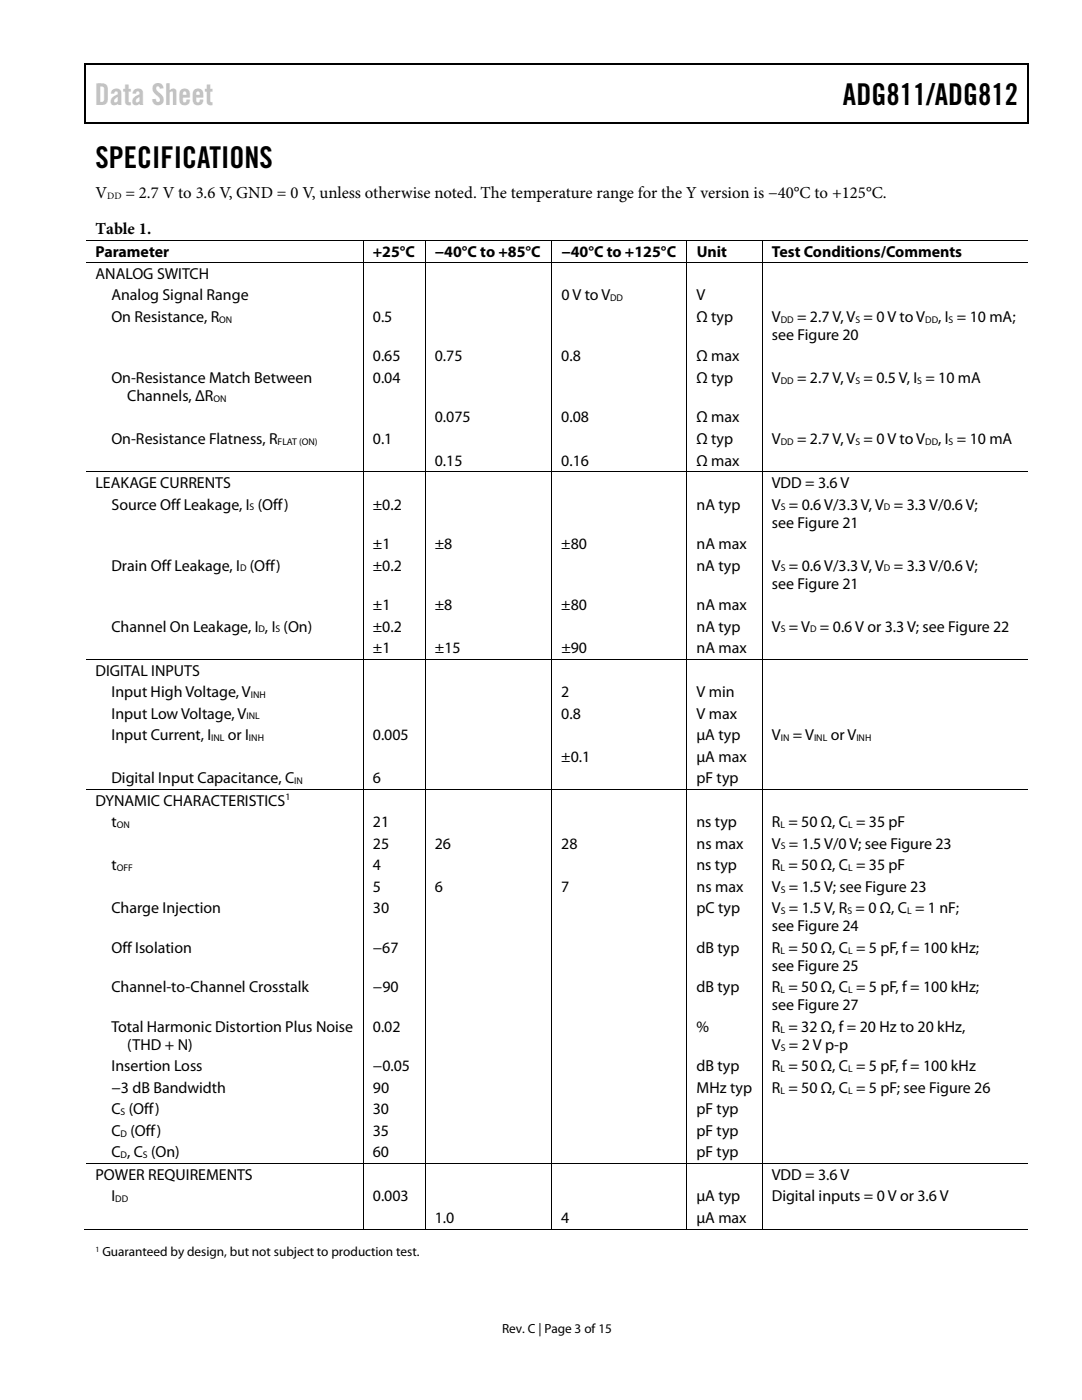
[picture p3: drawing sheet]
<svg xmlns="http://www.w3.org/2000/svg" width="216mm" height="279mm" viewBox="0 0 216 279" stroke-linecap="round" stroke-linejoin="round" font-family="sans-serif">
<defs><g id="words">
<text font-size="6" fill="#c0c0c0" x="18.9" y="21">Data Sheet</text>
<g font-size="6">
<text x="168.2" y="21">ADG811/ADG812</text>
<text x="19" y="33.6">SPECIFICATIONS</text>
</g>
<g font-size="3.3">
<text x="19" y="39.5">V</text>
<text x="25" y="39.5">= 2.7 V to 3.6 V, GND = 0 V, unless otherwise noted. The temperature range for the Y version is −40°C to +125°C.</text>
<text x="19" y="46.6">Table 1.</text>
</g>
<g font-size="3.2">
<text x="19" y="51.2">Parameter</text>
<text x="74.4" y="51.2">+25°C</text>
<text x="86.8" y="51.2">−40°C to +85°C</text>
<text x="112" y="51.2">−40°C to +125°C</text>
<text x="139" y="51.2">Unit</text>
<text x="154" y="51.2">Test Conditions/Comments</text>
<text x="19" y="55.6">ANALOG SWITCH</text>
<text x="22.2" y="59.9">Analog Signal Range</text>
<text x="112" y="59.9">0 V to V</text>
<text x="139" y="59.9">V</text>
<text x="22.2" y="64.2">On Resistance, R</text>
<text x="74.4" y="64.2">0.5</text>
<text x="139" y="64.2">Ω typ</text>
<text x="154" y="64.3">V</text>
<text x="159" y="64.3">= 2.7 V, V = 0 V to V</text>
<text x="187.2" y="64.3">, I = 10 mA;</text>
<text x="154" y="67.9">see Figure 20</text>
<text x="22.2" y="76.5">On-Resistance Match Between</text>
<text x="74.4" y="72.1">0.65</text>
<text x="74.4" y="76.4">0.04</text>
<text x="86.8" y="72.1">0.75</text>
<text x="112" y="72.1">0.8</text>
<text x="139" y="72.1">Ω max</text>
<text x="139" y="76.4">Ω typ</text>
<text x="154" y="76.4">V</text>
<text x="159" y="76.4">= 2.7 V, V = 0.5 V, I = 10 mA</text>
<text x="25.4" y="80">Channels, ΔR</text>
<text x="22.2" y="88.6">On-Resistance Flatness, R</text>
<text x="74.4" y="88.6">0.1</text>
<text x="86.8" y="84.3">0.075</text>
<text x="112" y="84.3">0.08</text>
<text x="139" y="84.3">Ω max</text>
<text x="139" y="88.6">Ω typ</text>
<text x="154" y="88.6">V</text>
<text x="159" y="88.6">= 2.7 V, V = 0 V to V</text>
<text x="187.2" y="88.6">, I = 10 mA</text>
<text x="86.8" y="92.9">0.15</text>
<text x="112" y="92.9">0.16</text>
<text x="139" y="92.9">Ω max</text>
<text x="19" y="97.4">LEAKAGE CURRENTS</text>
<text x="22.2" y="101.7">Source Off Leakage, I (Off)</text>
<text x="74.4" y="101.7">±0.2</text>
<text x="139" y="101.7">nA typ</text>
<text x="154" y="97.4">VDD = 3.6 V</text>
<text x="154" y="101.7">V = 0.6 V/3.3 V, V = 3.3 V/0.6 V;</text>
<text x="154" y="105.3">see Figure 21</text>
<text x="22.2" y="113.9">Drain Off Leakage, I (Off)</text>
<text x="74.4" y="113.9">±0.2</text>
<text x="74.4" y="109.6">±1</text>
<text x="86.8" y="109.6">±8</text>
<text x="112" y="109.6">±80</text>
<text x="139" y="113.9">nA typ</text>
<text x="139" y="109.6">nA max</text>
<text x="154" y="113.9">V = 0.6 V/3.3 V, V = 3.3 V/0.6 V;</text>
<text x="154" y="117.5">see Figure 21</text>
<text x="74.4" y="121.8">±1</text>
<text x="86.8" y="121.8">±8</text>
<text x="112" y="121.8">±80</text>
<text x="139" y="121.8">nA max</text>
<text x="22.2" y="126">Channel On Leakage, I , I (On)</text>
<text x="74.4" y="126">±0.2</text>
<text x="74.4" y="130.3">±1</text>
<text x="86.8" y="130.3">±15</text>
<text x="112" y="130.3">±90</text>
<text x="139" y="126">nA typ</text>
<text x="139" y="130.3">nA max</text>
<text x="154" y="126">V = V = 0.6 V or 3.3 V; see Figure 22</text>
<text x="19" y="134.8">DIGITAL INPUTS</text>
<text x="22.2" y="139.1">Input High Voltage, V</text>
<text x="22.2" y="143.4">Input Low Voltage, V</text>
<text x="112" y="139.1">2</text>
<text x="112" y="143.4">0.8</text>
<text x="139" y="143.4">V max</text>
<text x="139" y="139.1">V min</text>
<text x="22.2" y="147.7">Input Current, I</text>
<text x="45.5" y="147.7">or I</text>
<text x="74.4" y="147.7">0.005</text>
<text x="139" y="147.7">μA typ</text>
<text x="154" y="147.7">V</text>
<text x="158.2" y="147.7">= V</text>
<text x="165.8" y="147.7">or V</text>
<text x="112" y="152">±0.1</text>
<text x="139" y="152">μA max</text>
<text x="19" y="160.8">DYNAMIC CHARACTERISTICS</text>
<text x="22.2" y="156.3">Digital Input Capacitance, C</text>
<text x="74.4" y="156.3">6</text>
<text x="139" y="156.3">pF typ</text>
<text x="22.2" y="165.1">t</text>
<text x="74.4" y="165.1">21</text>
<text x="139" y="165.1">ns typ</text>
<text x="154" y="165.1">R = 50 Ω, C = 35 pF</text>
<text x="22.2" y="173.7">t</text>
<text x="74.4" y="169.4">25</text>
<text x="74.4" y="173.7">4</text>
<text x="86.8" y="169.4">26</text>
<text x="112" y="169.4">28</text>
<text x="139" y="173.7">ns typ</text>
<text x="139" y="169.4">ns max</text>
<text x="154" y="173.7">R = 50 Ω, C = 35 pF</text>
<text x="154" y="169.4">V = 1.5 V/0 V; see Figure 23</text>
<text x="74.4" y="177.9">5</text>
<text x="86.8" y="177.9">6</text>
<text x="112" y="177.9">7</text>
<text x="139" y="177.9">ns max</text>
<text x="154" y="177.9">V = 1.5 V; see Figure 23</text>
<text x="22.2" y="182.2">Charge Injection</text>
<text x="74.4" y="182.2">30</text>
<text x="139" y="182.2">pC typ</text>
<text x="154" y="182.3">V = 1.5 V, R = 0 Ω, C = 1 nF;</text>
<text x="154" y="185.9">see Figure 24</text>
<text x="22.2" y="190.1">Off Isolation</text>
<text x="74.4" y="190.1">−67</text>
<text x="139" y="190.1">dB typ</text>
<text x="154" y="190.2">R = 50 Ω, C = 5 pF, f = 100 kHz;</text>
<text x="154" y="193.7">see Figure 25</text>
<text x="22.2" y="198">Channel-to-Channel Crosstalk</text>
<text x="74.4" y="198">−90</text>
<text x="139" y="198">dB typ</text>
<text x="154" y="201.6">see Figure 27</text>
<text x="154" y="198.1">R = 50 Ω, C = 5 pF, f = 100 kHz;</text>
<text x="22.2" y="205.9">Total Harmonic Distortion Plus Noise</text>
<text x="25.4" y="209.5">(THD + N)</text>
<text x="74.4" y="205.9">0.02</text>
<text x="139" y="205.9">%</text>
<text x="154" y="205.9">R = 32 Ω, f = 20 Hz to 20 kHz,</text>
<text x="154" y="209.5">V = 2 V p-p</text>
<text x="22.2" y="213.8">Insertion Loss</text>
<text x="74.4" y="213.8">−0.05</text>
<text x="139" y="213.8">dB typ</text>
<text x="154" y="213.8">R = 50 Ω, C = 5 pF, f = 100 kHz</text>
<text x="22.2" y="218.1">−3 dB Bandwidth</text>
<text x="74.4" y="218.1">90</text>
<text x="139" y="218.1">MHz typ</text>
<text x="154" y="218.1">R = 50 Ω, C = 5 pF; see Figure 26</text>
<text x="22.2" y="222.4">C (Off)</text>
<text x="22.2" y="226.7">C (Off)</text>
<text x="74.4" y="226.7">35</text>
<text x="74.4" y="222.4">30</text>
<text x="139" y="226.7">pF typ</text>
<text x="139" y="222.4">pF typ</text>
<text x="22.2" y="231">C , C (On)</text>
<text x="74.4" y="231">60</text>
<text x="139" y="231">pF typ</text>
<text x="19" y="235.5">POWER REQUIREMENTS</text>
<text x="22.2" y="239.8">I</text>
<text x="74.4" y="239.8">0.003</text>
<text x="139" y="239.8">μA typ</text>
<text x="154" y="235.5">VDD = 3.6 V</text>
<text x="154" y="239.8">Digital inputs = 0 V or 3.6 V</text>
<text x="86.8" y="244.1">1.0</text>
<text x="112" y="244.1">4</text>
<text x="139" y="244.1">μA max</text>
</g>
<g font-size="2.6">
<text x="20.4" y="250.7">Guaranteed by design, but not subject to production test.</text>
<text x="100.2" y="266">Rev. C | Page 3 of 15</text>
</g>
<g font-size="1.9">
<text x="21.4" y="39.7">DD</text>
<text x="43.8" y="64.4">ON</text>
<text x="121.8" y="60.1">DD</text>
<text x="155.8" y="64.4">DD</text>
<text x="170.7" y="64.4">S</text>
<text x="184.6" y="64.4">DD</text>
<text x="189.3" y="64.4">S</text>
<text x="155.8" y="76.6">DD</text>
<text x="170.7" y="76.6">S</text>
<text x="183" y="76.6">S</text>
<text x="42.6" y="80.2">ON</text>
<text x="55.4" y="88.8">FLAT (ON)</text>
<text x="155.8" y="88.8">DD</text>
<text x="170.7" y="88.8">S</text>
<text x="184.6" y="88.8">DD</text>
<text x="189.3" y="88.8">S</text>
<text x="49.8" y="101.9">S</text>
<text x="155.8" y="101.9">S</text>
<text x="176.4" y="101.9">D</text>
<text x="47.9" y="114">D</text>
<text x="155.8" y="114">S</text>
<text x="176.4" y="114">D</text>
<text x="51.6" y="126.2">D</text>
<text x="55" y="126.2">S</text>
<text x="155.8" y="126.2">S</text>
<text x="161.6" y="126.2">D</text>
<text x="49.2" y="143.6">INL</text>
<text x="50.1" y="139.3">INH</text>
<text x="42.2" y="147.9">INL</text>
<text x="49.7" y="147.9">INH</text>
<text x="155.8" y="147.9">IN</text>
<text x="162.4" y="147.9">INL</text>
<text x="170.9" y="147.9">INH</text>
<text x="56.9" y="159.7">1</text>
<text x="58.7" y="156.5">IN</text>
<text x="23.3" y="165.2">ON</text>
<text x="155.7" y="165.2">L</text>
<text x="169.2" y="165.2">L</text>
<text x="23.3" y="173.8">OFF</text>
<text x="155.7" y="173.8">L</text>
<text x="155.8" y="169.5">S</text>
<text x="169.2" y="173.8">L</text>
<text x="155.8" y="178.1">S</text>
<text x="155.8" y="182.4">S</text>
<text x="169.1" y="182.4">S</text>
<text x="181" y="182.4">L</text>
<text x="155.7" y="190.3">L</text>
<text x="169.2" y="190.3">L</text>
<text x="155.7" y="198.2">L</text>
<text x="169.2" y="198.2">L</text>
<text x="155.7" y="206.1">L</text>
<text x="155.8" y="209.7">S</text>
<text x="155.7" y="214">L</text>
<text x="169.2" y="214">L</text>
<text x="155.7" y="218.3">L</text>
<text x="169.2" y="218.3">L</text>
<text x="24.1" y="222.6">S</text>
<text x="24.1" y="226.9">D</text>
<text x="24.1" y="231.2">D</text>
<text x="28.5" y="231.2">S</text>
<text x="23" y="239.9">DD</text>
</g>
<text font-size="1.6" x="19" y="249.9">1</text>
</g></defs>
<path d="M16.9 12.7h.2v1h-.2zM205.1 12.7h.2v1h-.2zM205.1 12.7h.2v.3h-.2zM82.3 24.4h.2v.3h-.2zM205.1 24.4h.2v.3h-.2z" fill="#000"/>
<path d="M16.9 12.8h188.2M17 13.7v11M205.2 13.7v11M205.1 24.5h-188.2" fill="none" stroke="#000" stroke-width=".25"/>
<g fill="none" stroke="#000" stroke-width=".2">
<path d="M17.1 47.9h188M17.1 52.5h188M72.5 48v4.4M72.5 52.5v41.6M84.9 48v4.4M84.9 52.5v41.6M110.1 48v4.4M110.1 52.5v41.6M137.1 48v4.4M137.1 52.5v41.6M152.1 48v4.4M152.1 52.5v41.6"/>
<path d="M17.1 94.2h188M72.5 94.3v37.2M84.9 94.3v37.2M110.1 94.3v37.2M137.1 94.3v37.2M152.1 94.3v37.2M17.1 131.6h188M72.5 131.7v25.8M84.9 131.7v25.8M110.1 131.7v25.8M137.1 131.7v25.8M152.1 131.7v25.8"/>
<path d="M17.1 157.6h188M72.5 157.6v74.6M84.9 157.6v74.6M110.1 157.6v74.6M137.1 157.6v74.6M152.1 157.6v74.6M17.1 232.3h188M72.5 232.3v13.1M84.9 232.3v13.1M110.1 232.3v13.1M137.1 232.3v13.1M152.1 232.3v13.1"/>
<path d="M16.9 245.3h55.5M72.6 245.3h12.2M84.9 245.3h25.1M110.2 245.3h26.8M137.2 245.3h14.8M152.2 245.3h52.9"/>
</g>
<use href="#words"/>
</svg>
